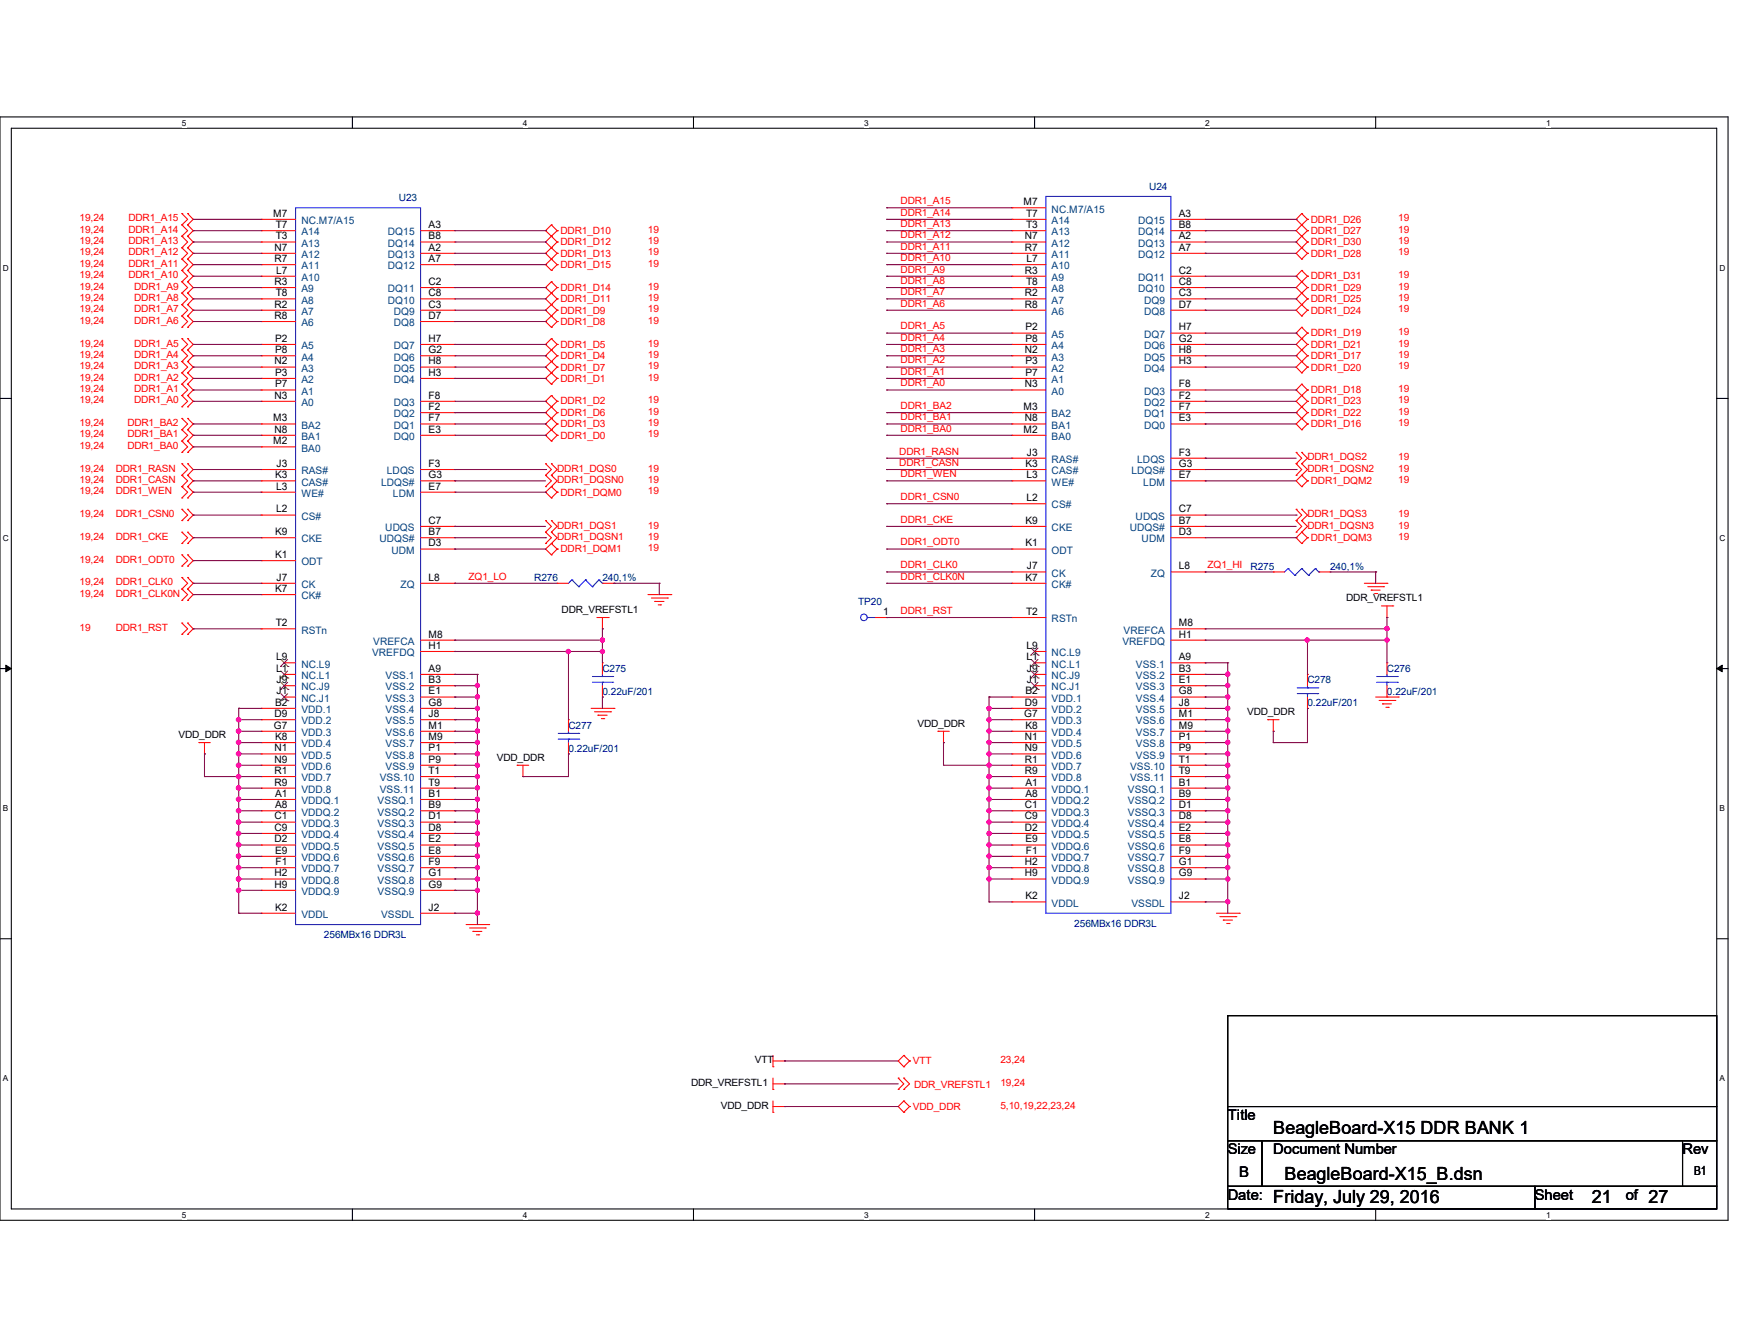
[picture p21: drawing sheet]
<svg xmlns="http://www.w3.org/2000/svg" width="279mm" height="216mm" viewBox="0 0 279 216" stroke-linecap="round" stroke-linejoin="round" font-family="sans-serif">
<defs><g id="words">
<g font-size="2.9">
<text x="204.8" y="182.3">BeagleBoard-X15 DDR BANK 1</text>
<text x="206.6" y="189.7">BeagleBoard-X15_B.dsn</text>
<text x="204.8" y="193.3">Friday, July 29, 2016</text>
<text x="256" y="193.3">21</text>
<text x="265.2" y="193.3">27</text>
</g>
<g font-size="2.4">
<text x="197.5" y="180.1">Title</text>
<text x="197.5" y="185.6">Size</text>
<text x="204.8" y="185.6">Document Number</text>
<text x="270.6" y="185.6">Rev</text>
<text x="199.3" y="189.2">B</text>
<text x="197.5" y="192.9">Date:</text>
<text x="246.9" y="192.9">Sheet</text>
<text x="261.5" y="192.9">of</text>
</g>
<text font-size="2" x="272.5" y="188.9">B1</text>
<g font-size="1.7">
<text x="43.9" y="34.8">M7</text>
<text x="164.6" y="33">M7</text>
<text x="165.1" y="34.8">T7</text>
<text x="189.6" y="34.8">A3</text>
<text x="44.2" y="40.3">N7</text>
<text x="44.4" y="38.5">T3</text>
<text x="44.4" y="36.7">T7</text>
<text x="68.9" y="36.7">A3</text>
<text x="68.9" y="38.5">B8</text>
<text x="68.9" y="40.3">A2</text>
<text x="164.8" y="38.5">N7</text>
<text x="164.8" y="40.3">R7</text>
<text x="165.1" y="36.7">T3</text>
<text x="189.6" y="36.7">B8</text>
<text x="189.6" y="38.5">A2</text>
<text x="189.6" y="40.3">A7</text>
<text x="44.2" y="42.1">R7</text>
<text x="44.2" y="45.8">R3</text>
<text x="44.4" y="47.6">T8</text>
<text x="44.4" y="44">L7</text>
<text x="68.9" y="42.1">A7</text>
<text x="68.9" y="45.8">C2</text>
<text x="68.9" y="47.6">C8</text>
<text x="164.8" y="44">R3</text>
<text x="164.8" y="47.6">R2</text>
<text x="165.1" y="45.8">T8</text>
<text x="165.1" y="42.1">L7</text>
<text x="189.6" y="44">C2</text>
<text x="189.6" y="45.8">C8</text>
<text x="189.6" y="47.6">C3</text>
<text x="44.2" y="49.4">R2</text>
<text x="44.2" y="51.3">R8</text>
<text x="68.9" y="49.4">C3</text>
<text x="68.9" y="51.3">D7</text>
<text x="164.8" y="49.4">R8</text>
<text x="164.9" y="53.1">P2</text>
<text x="189.6" y="49.4">D7</text>
<text x="189.6" y="53.1">H7</text>
<text x="44.2" y="58.6">N2</text>
<text x="44.2" y="54.9">P2</text>
<text x="44.2" y="56.8">P8</text>
<text x="68.9" y="54.9">H7</text>
<text x="68.9" y="56.8">G2</text>
<text x="68.9" y="58.6">H8</text>
<text x="164.8" y="56.8">N2</text>
<text x="164.9" y="54.9">P8</text>
<text x="164.9" y="58.6">P3</text>
<text x="189.6" y="54.9">G2</text>
<text x="189.6" y="56.8">H8</text>
<text x="189.6" y="58.6">H3</text>
<text x="44.2" y="64.1">N3</text>
<text x="44.2" y="60.4">P3</text>
<text x="44.2" y="62.3">P7</text>
<text x="68.9" y="60.4">H3</text>
<text x="68.9" y="64.1">F8</text>
<text x="68.9" y="65.9">F2</text>
<text x="164.6" y="65.9">M3</text>
<text x="164.8" y="62.3">N3</text>
<text x="164.9" y="60.4">P7</text>
<text x="189.6" y="62.3">F8</text>
<text x="189.6" y="64.1">F2</text>
<text x="189.6" y="65.9">F7</text>
<text x="43.9" y="67.7">M3</text>
<text x="43.9" y="71.4">M2</text>
<text x="44.2" y="69.6">N8</text>
<text x="68.9" y="67.7">F7</text>
<text x="68.9" y="69.6">E3</text>
<text x="164.6" y="69.6">M2</text>
<text x="164.8" y="67.7">N8</text>
<text x="189.6" y="67.7">E3</text>
<text x="44.2" y="76.9">K3</text>
<text x="44.5" y="75.1">J3</text>
<text x="68.9" y="76.9">G3</text>
<text x="68.9" y="75.1">F3</text>
<text x="164.9" y="75.1">K3</text>
<text x="165.1" y="76.9">L3</text>
<text x="165.2" y="73.2">J3</text>
<text x="189.6" y="75.1">G3</text>
<text x="189.6" y="73.2">F3</text>
<text x="189.6" y="76.9">E7</text>
<text x="44.4" y="82.4">L2</text>
<text x="44.4" y="78.7">L3</text>
<text x="68.9" y="78.7">E7</text>
<text x="165.1" y="80.6">L2</text>
<text x="189.6" y="82.4">C7</text>
<text x="44.2" y="89.7">K1</text>
<text x="44.2" y="86">K9</text>
<text x="68.9" y="86">B7</text>
<text x="68.9" y="84.2">C7</text>
<text x="68.9" y="87.8">D3</text>
<text x="164.9" y="87.8">K1</text>
<text x="164.9" y="84.2">K9</text>
<text x="189.6" y="84.2">B7</text>
<text x="189.6" y="86">D3</text>
<text x="44.2" y="95.2">K7</text>
<text x="44.5" y="93.3">J7</text>
<text x="68.9" y="93.3">L8</text>
<text x="164.9" y="93.3">K7</text>
<text x="165.2" y="91.5">J7</text>
<text x="189.6" y="91.5">L8</text>
<text x="44.4" y="100.7">T2</text>
<text x="142.1" y="98.8">1</text>
<text x="165.1" y="98.8">T2</text>
<text x="189.6" y="100.7">M8</text>
<text x="44.4" y="106.1">L9</text>
<text x="44.4" y="108">L1</text>
<text x="68.9" y="102.5">M8</text>
<text x="68.9" y="108">A9</text>
<text x="68.9" y="104.3">H1</text>
<text x="165.1" y="104.3">L9</text>
<text x="165.1" y="106.1">L1</text>
<text x="165.2" y="108">J9</text>
<text x="189.6" y="106.1">A9</text>
<text x="189.6" y="108">B3</text>
<text x="189.6" y="102.5">H1</text>
<text x="44.2" y="113.5">B2</text>
<text x="44.5" y="109.8">J9</text>
<text x="44.5" y="111.6">J1</text>
<text x="68.9" y="109.8">B3</text>
<text x="68.9" y="111.6">E1</text>
<text x="68.9" y="113.5">G8</text>
<text x="164.8" y="113.5">D9</text>
<text x="164.9" y="111.6">B2</text>
<text x="165.2" y="109.8">J1</text>
<text x="189.6" y="109.8">E1</text>
<text x="189.6" y="111.6">G8</text>
<text x="189.6" y="113.5">J8</text>
<text x="44.1" y="117.1">G7</text>
<text x="44.2" y="115.3">D9</text>
<text x="44.2" y="119">K8</text>
<text x="68.9" y="115.3">J8</text>
<text x="68.9" y="117.1">M1</text>
<text x="68.9" y="119">M9</text>
<text x="164.8" y="115.3">G7</text>
<text x="164.8" y="119">N1</text>
<text x="164.9" y="117.1">K8</text>
<text x="189.6" y="115.3">M1</text>
<text x="189.6" y="117.1">M9</text>
<text x="189.6" y="119">P1</text>
<text x="44.2" y="120.8">N1</text>
<text x="44.2" y="122.6">N9</text>
<text x="44.2" y="124.4">R1</text>
<text x="68.9" y="120.8">P1</text>
<text x="68.9" y="122.6">P9</text>
<text x="68.9" y="124.4">T1</text>
<text x="164.8" y="120.8">N9</text>
<text x="164.8" y="122.6">R1</text>
<text x="164.8" y="124.4">R9</text>
<text x="189.6" y="120.8">P9</text>
<text x="189.6" y="122.6">T1</text>
<text x="189.6" y="124.4">T9</text>
<text x="44.2" y="131.7">C1</text>
<text x="44.2" y="126.3">R9</text>
<text x="44.2" y="128.1">A1</text>
<text x="44.2" y="129.9">A8</text>
<text x="68.9" y="128.1">B1</text>
<text x="68.9" y="129.9">B9</text>
<text x="68.9" y="131.7">D1</text>
<text x="68.9" y="126.3">T9</text>
<text x="164.8" y="129.9">C1</text>
<text x="164.8" y="131.7">C9</text>
<text x="164.9" y="126.3">A1</text>
<text x="164.9" y="128.1">A8</text>
<text x="189.6" y="126.3">B1</text>
<text x="189.6" y="128.1">B9</text>
<text x="189.6" y="129.9">D1</text>
<text x="189.6" y="131.7">D8</text>
<text x="44.2" y="133.6">C9</text>
<text x="44.2" y="135.4">D2</text>
<text x="44.2" y="137.2">E9</text>
<text x="68.9" y="133.6">D8</text>
<text x="68.9" y="135.4">E2</text>
<text x="68.9" y="137.2">E8</text>
<text x="164.8" y="133.6">D2</text>
<text x="164.9" y="135.4">E9</text>
<text x="165" y="137.2">F1</text>
<text x="189.6" y="133.6">E2</text>
<text x="189.6" y="135.4">E8</text>
<text x="189.6" y="137.2">F9</text>
<text x="44.2" y="140.9">H2</text>
<text x="44.2" y="142.7">H9</text>
<text x="44.3" y="139.1">F1</text>
<text x="68.9" y="139.1">F9</text>
<text x="68.9" y="140.9">G1</text>
<text x="68.9" y="142.7">G9</text>
<text x="164.8" y="139.1">H2</text>
<text x="164.8" y="140.9">H9</text>
<text x="189.6" y="139.1">G1</text>
<text x="189.6" y="140.9">G9</text>
<text x="44.2" y="146.4">K2</text>
<text x="68.9" y="146.4">J2</text>
<text x="164.9" y="144.6">K2</text>
<text x="189.6" y="144.6">J2</text>
</g>
<g font-size="1.7" fill="#004080">
<text x="169.2" y="34.2">NC.M7/A15</text>
<text x="48.5" y="41.5">A12</text>
<text x="48.5" y="39.7">A13</text>
<text x="48.5" y="37.8">A14</text>
<text x="48.5" y="36">NC.M7/A15</text>
<text x="62.4" y="37.8">DQ15</text>
<text x="62.4" y="39.7">DQ14</text>
<text x="62.4" y="41.5">DQ13</text>
<text x="169.2" y="39.7">A12</text>
<text x="169.2" y="41.5">A11</text>
<text x="169.2" y="37.8">A13</text>
<text x="169.2" y="36">A14</text>
<text x="183.1" y="36">DQ15</text>
<text x="183.1" y="37.8">DQ14</text>
<text x="183.1" y="39.7">DQ13</text>
<text x="183.1" y="41.5">DQ12</text>
<text x="48.5" y="43.3">A11</text>
<text x="48.5" y="45.2">A10</text>
<text x="48.5" y="47">A9</text>
<text x="62.4" y="43.3">DQ12</text>
<text x="62.4" y="47">DQ11</text>
<text x="169.2" y="43.3">A10</text>
<text x="169.2" y="45.2">A9</text>
<text x="169.2" y="47">A8</text>
<text x="183.1" y="45.2">DQ11</text>
<text x="183.1" y="47">DQ10</text>
<text x="48.5" y="48.8">A8</text>
<text x="48.5" y="50.6">A7</text>
<text x="48.5" y="52.5">A6</text>
<text x="62.4" y="48.8">DQ10</text>
<text x="63.3" y="50.6">DQ9</text>
<text x="63.3" y="52.5">DQ8</text>
<text x="169.2" y="48.8">A7</text>
<text x="169.2" y="50.6">A6</text>
<text x="184" y="48.8">DQ9</text>
<text x="184" y="50.6">DQ8</text>
<text x="48.5" y="56.1">A5</text>
<text x="48.5" y="58">A4</text>
<text x="48.5" y="59.8">A3</text>
<text x="63.3" y="56.1">DQ7</text>
<text x="63.3" y="58">DQ6</text>
<text x="63.3" y="59.8">DQ5</text>
<text x="169.2" y="54.3">A5</text>
<text x="169.2" y="56.1">A4</text>
<text x="169.2" y="58">A3</text>
<text x="169.2" y="59.8">A2</text>
<text x="184" y="54.3">DQ7</text>
<text x="184" y="56.1">DQ6</text>
<text x="184" y="58">DQ5</text>
<text x="184" y="59.8">DQ4</text>
<text x="48.5" y="61.6">A2</text>
<text x="48.5" y="63.5">A1</text>
<text x="48.5" y="65.3">A0</text>
<text x="63.3" y="61.6">DQ4</text>
<text x="63.3" y="65.3">DQ3</text>
<text x="169.2" y="61.6">A1</text>
<text x="169.2" y="63.5">A0</text>
<text x="184" y="63.5">DQ3</text>
<text x="184" y="65.3">DQ2</text>
<text x="48.5" y="68.9">BA2</text>
<text x="48.5" y="70.7">BA1</text>
<text x="63.3" y="67.1">DQ2</text>
<text x="63.3" y="68.9">DQ1</text>
<text x="63.3" y="70.7">DQ0</text>
<text x="169.2" y="67.1">BA2</text>
<text x="169.2" y="68.9">BA1</text>
<text x="169.2" y="70.7">BA0</text>
<text x="184" y="67.1">DQ1</text>
<text x="184" y="68.9">DQ0</text>
<text x="48.5" y="72.6">BA0</text>
<text x="48.5" y="76.2">RAS#</text>
<text x="62.2" y="76.2">LDQS</text>
<text x="169.2" y="76.2">CAS#</text>
<text x="169.2" y="74.4">RAS#</text>
<text x="182" y="76.2">LDQS#</text>
<text x="182.9" y="74.4">LDQS</text>
<text x="48.5" y="83.6">CS#</text>
<text x="48.5" y="78.1">CAS#</text>
<text x="48.5" y="79.9">WE#</text>
<text x="61.3" y="78.1">LDQS#</text>
<text x="63.2" y="79.9">LDM</text>
<text x="169.2" y="81.7">CS#</text>
<text x="169.2" y="78.1">WE#</text>
<text x="182.7" y="83.6">UDQS</text>
<text x="183.9" y="78.1">LDM</text>
<text x="48.5" y="87.2">CKE</text>
<text x="61" y="87.2">UDQS#</text>
<text x="62" y="85.4">UDQS</text>
<text x="62.9" y="89">UDM</text>
<text x="169.2" y="89">ODT</text>
<text x="169.2" y="85.4">CKE</text>
<text x="181.7" y="85.4">UDQS#</text>
<text x="183.6" y="87.2">UDM</text>
<text x="48.5" y="90.9">ODT</text>
<text x="48.5" y="94.5">CK</text>
<text x="64.4" y="94.5">ZQ</text>
<text x="169.2" y="92.7">CK</text>
<text x="169.2" y="94.5">CK#</text>
<text x="185.1" y="92.7">ZQ</text>
<text x="48.5" y="96.4">CK#</text>
<text x="48.5" y="101.9">RSTn</text>
<text x="169.2" y="100">RSTn</text>
<text x="180.7" y="101.9">VREFCA</text>
<text x="48.5" y="107.3">NC.L9</text>
<text x="59.9" y="105.5">VREFDQ</text>
<text x="60" y="103.7">VREFCA</text>
<text x="169.2" y="105.5">NC.L9</text>
<text x="169.2" y="107.3">NC.L1</text>
<text x="180.5" y="103.7">VREFDQ</text>
<text x="182.7" y="107.3">VSS.1</text>
<text x="48.5" y="109.2">NC.L1</text>
<text x="48.5" y="111">NC.J9</text>
<text x="48.5" y="112.8">NC.J1</text>
<text x="62" y="109.2">VSS.1</text>
<text x="62" y="111">VSS.2</text>
<text x="62" y="112.8">VSS.3</text>
<text x="169.2" y="112.8">VDD.1</text>
<text x="169.2" y="109.2">NC.J9</text>
<text x="169.2" y="111">NC.J1</text>
<text x="182.7" y="109.2">VSS.2</text>
<text x="182.7" y="111">VSS.3</text>
<text x="182.7" y="112.8">VSS.4</text>
<text x="48.5" y="114.6">VDD.1</text>
<text x="48.5" y="116.5">VDD.2</text>
<text x="48.5" y="118.3">VDD.3</text>
<text x="62" y="114.6">VSS.4</text>
<text x="62" y="116.5">VSS.5</text>
<text x="62" y="118.3">VSS.6</text>
<text x="169.2" y="114.6">VDD.2</text>
<text x="169.2" y="116.5">VDD.3</text>
<text x="169.2" y="118.3">VDD.4</text>
<text x="182.7" y="114.6">VSS.5</text>
<text x="182.7" y="116.5">VSS.6</text>
<text x="182.7" y="118.3">VSS.7</text>
<text x="48.5" y="120.1">VDD.4</text>
<text x="48.5" y="122">VDD.5</text>
<text x="48.5" y="123.8">VDD.6</text>
<text x="48.5" y="125.6">VDD.7</text>
<text x="61.1" y="125.6">VSS.10</text>
<text x="62" y="120.1">VSS.7</text>
<text x="62" y="122">VSS.8</text>
<text x="62" y="123.8">VSS.9</text>
<text x="169.2" y="120.1">VDD.5</text>
<text x="169.2" y="122">VDD.6</text>
<text x="169.2" y="123.8">VDD.7</text>
<text x="169.2" y="125.6">VDD.8</text>
<text x="181.8" y="123.8">VSS.10</text>
<text x="181.8" y="125.6">VSS.11</text>
<text x="182.7" y="120.1">VSS.8</text>
<text x="182.7" y="122">VSS.9</text>
<text x="48.5" y="129.3">VDDQ.1</text>
<text x="48.5" y="131.1">VDDQ.2</text>
<text x="48.5" y="127.5">VDD.8</text>
<text x="60.7" y="129.3">VSSQ.1</text>
<text x="60.7" y="131.1">VSSQ.2</text>
<text x="61.1" y="127.5">VSS.11</text>
<text x="169.2" y="127.5">VDDQ.1</text>
<text x="169.2" y="129.3">VDDQ.2</text>
<text x="169.2" y="131.1">VDDQ.3</text>
<text x="181.4" y="127.5">VSSQ.1</text>
<text x="181.4" y="129.3">VSSQ.2</text>
<text x="181.4" y="131.1">VSSQ.3</text>
<text x="48.5" y="132.9">VDDQ.3</text>
<text x="48.5" y="134.7">VDDQ.4</text>
<text x="48.5" y="136.6">VDDQ.5</text>
<text x="60.7" y="132.9">VSSQ.3</text>
<text x="60.7" y="134.7">VSSQ.4</text>
<text x="60.7" y="136.6">VSSQ.5</text>
<text x="169.2" y="132.9">VDDQ.4</text>
<text x="169.2" y="134.7">VDDQ.5</text>
<text x="169.2" y="136.6">VDDQ.6</text>
<text x="181.4" y="132.9">VSSQ.4</text>
<text x="181.4" y="134.7">VSSQ.5</text>
<text x="181.4" y="136.6">VSSQ.6</text>
<text x="48.5" y="138.4">VDDQ.6</text>
<text x="48.5" y="140.3">VDDQ.7</text>
<text x="48.5" y="142.1">VDDQ.8</text>
<text x="48.5" y="143.9">VDDQ.9</text>
<text x="60.7" y="138.4">VSSQ.6</text>
<text x="60.7" y="140.3">VSSQ.7</text>
<text x="60.7" y="142.1">VSSQ.8</text>
<text x="60.7" y="143.9">VSSQ.9</text>
<text x="169.2" y="138.4">VDDQ.7</text>
<text x="169.2" y="140.3">VDDQ.8</text>
<text x="169.2" y="142.1">VDDQ.9</text>
<text x="181.4" y="138.4">VSSQ.7</text>
<text x="181.4" y="140.3">VSSQ.8</text>
<text x="181.4" y="142.1">VSSQ.9</text>
<text x="48.5" y="147.6">VDDL</text>
<text x="61.3" y="147.6">VSSDL</text>
<text x="169.2" y="145.8">VDDL</text>
<text x="182" y="145.8">VSSDL</text>
</g>
<g font-size="1.6" fill="#f00">
<text x="12.8" y="35.6">19,24</text>
<text x="20.7" y="35.6">DDR1_A15</text>
<text x="144.9" y="34.7">DDR1_A14</text>
<text x="144.9" y="32.8">DDR1_A15</text>
<text x="210.9" y="35.8">DDR1_D26</text>
<text x="224.9" y="35.6">19</text>
<text x="12.8" y="37.4">19,24</text>
<text x="12.8" y="39.2">19,24</text>
<text x="12.8" y="41.1">19,24</text>
<text x="20.7" y="37.4">DDR1_A14</text>
<text x="20.7" y="39.2">DDR1_A13</text>
<text x="20.7" y="41.1">DDR1_A12</text>
<text x="90.2" y="41.3">DDR1_D13</text>
<text x="90.2" y="39.4">DDR1_D12</text>
<text x="90.2" y="37.6">DDR1_D10</text>
<text x="104.2" y="41.1">19</text>
<text x="104.2" y="39.2">19</text>
<text x="104.2" y="37.4">19</text>
<text x="144.9" y="42">DDR1_A10</text>
<text x="144.9" y="40.1">DDR1_A11</text>
<text x="144.9" y="36.5">DDR1_A13</text>
<text x="144.9" y="38.3">DDR1_A12</text>
<text x="210.9" y="41.3">DDR1_D28</text>
<text x="210.9" y="37.6">DDR1_D27</text>
<text x="210.9" y="39.4">DDR1_D30</text>
<text x="224.9" y="41.1">19</text>
<text x="224.9" y="37.4">19</text>
<text x="224.9" y="39.2">19</text>
<text x="12.8" y="46.6">19,24</text>
<text x="12.8" y="44.7">19,24</text>
<text x="12.8" y="42.9">19,24</text>
<text x="20.7" y="44.7">DDR1_A10</text>
<text x="20.7" y="42.9">DDR1_A11</text>
<text x="21.6" y="46.6">DDR1_A9</text>
<text x="90.2" y="46.7">DDR1_D14</text>
<text x="90.2" y="43.1">DDR1_D15</text>
<text x="104.2" y="46.6">19</text>
<text x="104.2" y="42.9">19</text>
<text x="144.9" y="45.6">DDR1_A8</text>
<text x="144.9" y="47.5">DDR1_A7</text>
<text x="144.9" y="43.8">DDR1_A9</text>
<text x="210.9" y="46.7">DDR1_D29</text>
<text x="210.9" y="44.9">DDR1_D31</text>
<text x="224.9" y="46.6">19</text>
<text x="224.9" y="44.7">19</text>
<text x="12.8" y="52">19,24</text>
<text x="12.8" y="50.2">19,24</text>
<text x="12.8" y="48.4">19,24</text>
<text x="21.6" y="52">DDR1_A6</text>
<text x="21.6" y="50.2">DDR1_A7</text>
<text x="21.6" y="48.4">DDR1_A8</text>
<text x="90.2" y="48.6">DDR1_D11</text>
<text x="90.2" y="50.4">DDR1_D9</text>
<text x="90.2" y="52.2">DDR1_D8</text>
<text x="104.2" y="48.4">19</text>
<text x="104.2" y="50.2">19</text>
<text x="104.2" y="52">19</text>
<text x="144.9" y="49.3">DDR1_A6</text>
<text x="144.9" y="53">DDR1_A5</text>
<text x="210.9" y="48.6">DDR1_D25</text>
<text x="210.9" y="50.4">DDR1_D24</text>
<text x="224.9" y="53.9">19</text>
<text x="224.9" y="48.4">19</text>
<text x="224.9" y="50.2">19</text>
<text x="12.8" y="59.4">19,24</text>
<text x="12.8" y="57.5">19,24</text>
<text x="12.8" y="55.7">19,24</text>
<text x="21.6" y="59.4">DDR1_A3</text>
<text x="21.6" y="57.5">DDR1_A4</text>
<text x="21.6" y="55.7">DDR1_A5</text>
<text x="90.2" y="55.9">DDR1_D5</text>
<text x="90.2" y="59.6">DDR1_D7</text>
<text x="90.2" y="57.7">DDR1_D4</text>
<text x="104.2" y="55.7">19</text>
<text x="104.2" y="59.4">19</text>
<text x="104.2" y="57.5">19</text>
<text x="144.9" y="58.4">DDR1_A2</text>
<text x="144.9" y="56.6">DDR1_A3</text>
<text x="144.9" y="54.8">DDR1_A4</text>
<text x="210.9" y="57.7">DDR1_D17</text>
<text x="210.9" y="59.6">DDR1_D20</text>
<text x="210.9" y="55.9">DDR1_D21</text>
<text x="210.9" y="54.1">DDR1_D19</text>
<text x="224.9" y="57.5">19</text>
<text x="224.9" y="59.4">19</text>
<text x="224.9" y="55.7">19</text>
<text x="12.8" y="64.9">19,24</text>
<text x="12.8" y="63">19,24</text>
<text x="12.8" y="61.2">19,24</text>
<text x="21.6" y="64.9">DDR1_A0</text>
<text x="21.6" y="63">DDR1_A1</text>
<text x="21.6" y="61.2">DDR1_A2</text>
<text x="90.2" y="65">DDR1_D2</text>
<text x="90.2" y="61.4">DDR1_D1</text>
<text x="104.2" y="64.9">19</text>
<text x="104.2" y="61.2">19</text>
<text x="144.9" y="65.7">DDR1_BA2</text>
<text x="144.9" y="60.2">DDR1_A1</text>
<text x="144.9" y="62.1">DDR1_A0</text>
<text x="210.9" y="63.2">DDR1_D18</text>
<text x="210.9" y="65">DDR1_D23</text>
<text x="224.9" y="63">19</text>
<text x="224.9" y="64.9">19</text>
<text x="12.8" y="70.3">19,24</text>
<text x="12.8" y="68.5">19,24</text>
<text x="20.5" y="70.3">DDR1_BA1</text>
<text x="20.5" y="68.5">DDR1_BA2</text>
<text x="90.2" y="68.7">DDR1_D3</text>
<text x="90.2" y="70.5">DDR1_D0</text>
<text x="90.2" y="66.8">DDR1_D6</text>
<text x="104.2" y="68.5">19</text>
<text x="104.2" y="70.3">19</text>
<text x="104.2" y="66.7">19</text>
<text x="144.9" y="67.6">DDR1_BA1</text>
<text x="144.9" y="69.4">DDR1_BA0</text>
<text x="210.9" y="66.8">DDR1_D22</text>
<text x="210.9" y="68.7">DDR1_D16</text>
<text x="224.9" y="66.7">19</text>
<text x="224.9" y="68.5">19</text>
<text x="12.8" y="72.2">19,24</text>
<text x="12.8" y="75.8">19,24</text>
<text x="12.8" y="77.6">19,24</text>
<text x="18.6" y="75.8">DDR1_RASN</text>
<text x="18.6" y="77.6">DDR1_CASN</text>
<text x="20.5" y="72.2">DDR1_BA0</text>
<text x="89.6" y="75.8">DDR1_DQS0</text>
<text x="89.6" y="77.6">DDR1_DQSN0</text>
<text x="104.2" y="75.8">19</text>
<text x="104.2" y="77.6">19</text>
<text x="144.7" y="74.9">DDR1_CASN</text>
<text x="144.7" y="73.1">DDR1_RASN</text>
<text x="144.9" y="76.7">DDR1_WEN</text>
<text x="210.3" y="74">DDR1_DQS2</text>
<text x="210.3" y="75.8">DDR1_DQSN2</text>
<text x="210.9" y="77.9">DDR1_DQM2</text>
<text x="224.9" y="77.6">19</text>
<text x="224.9" y="74">19</text>
<text x="224.9" y="75.8">19</text>
<text x="12.8" y="79.5">19,24</text>
<text x="12.8" y="83.1">19,24</text>
<text x="18.6" y="79.5">DDR1_WEN</text>
<text x="18.6" y="83.1">DDR1_CSN0</text>
<text x="90.2" y="79.7">DDR1_DQM0</text>
<text x="104.2" y="79.5">19</text>
<text x="144.9" y="80.4">DDR1_CSN0</text>
<text x="210.3" y="83.1">DDR1_DQS3</text>
<text x="224.9" y="83.1">19</text>
<text x="12.8" y="86.8">19,24</text>
<text x="18.6" y="86.8">DDR1_CKE</text>
<text x="89.6" y="85">DDR1_DQS1</text>
<text x="89.6" y="86.8">DDR1_DQSN1</text>
<text x="90.2" y="88.8">DDR1_DQM1</text>
<text x="104.2" y="88.6">19</text>
<text x="104.2" y="85">19</text>
<text x="104.2" y="86.8">19</text>
<text x="144.9" y="84">DDR1_CKE</text>
<text x="144.9" y="87.7">DDR1_ODT0</text>
<text x="210.3" y="85">DDR1_DQSN3</text>
<text x="210.9" y="87">DDR1_DQM3</text>
<text x="224.9" y="86.8">19</text>
<text x="224.9" y="85">19</text>
<text x="12.8" y="90.5">19,24</text>
<text x="12.8" y="94.1">19,24</text>
<text x="12.8" y="95.9">19,24</text>
<text x="18.6" y="90.5">DDR1_ODT0</text>
<text x="18.6" y="94.1">DDR1_CLK0</text>
<text x="18.6" y="95.9">DDR1_CLK0N</text>
<text x="75.4" y="93.2">ZQ1_LO</text>
<text x="144.9" y="91.4">DDR1_CLK0</text>
<text x="144.9" y="93.2">DDR1_CLK0N</text>
<text x="194.2" y="91.4">ZQ1_HI</text>
<text x="12.8" y="101.4">19</text>
<text x="18.6" y="101.4">DDR1_RST</text>
<text x="144.9" y="98.7">DDR1_RST</text>
<text x="146.9" y="171.1">VTT</text>
<text x="160.9" y="170.9">23,24</text>
<text x="146.9" y="178.4">VDD_DDR</text>
<text x="147" y="175">DDR_VREFSTL1</text>
<text x="160.9" y="174.6">19,24</text>
<text x="160.9" y="178.2">5,10,19,22,23,24</text>
</g>
<g font-size="1.6" fill="#000080">
<text x="64.2" y="32.3">U23</text>
<text x="184.9" y="30.5">U24</text>
<text x="85.9" y="93.4">R276</text>
<text x="96.9" y="93.4">240,1%</text>
<text x="201.2" y="91.6">R275</text>
<text x="213.9" y="91.6">240,1%</text>
<text x="138" y="97.2">TP20</text>
<text x="96.9" y="108">C275</text>
<text x="223.1" y="108">C276</text>
<text x="96.9" y="111.7">0.22uF/201</text>
<text x="210.3" y="109.9">C278</text>
<text x="210.3" y="113.5">0.22uF/201</text>
<text x="223.1" y="111.7">0.22uF/201</text>
<text x="91.4" y="117.1">C277</text>
<text x="91.4" y="120.8">0.22uF/201</text>
<text x="172.8" y="149">256MBx16 DDR3L</text>
<text x="52.1" y="150.8">256MBx16 DDR3L</text>
</g>
<g font-size="1.6">
<text x="90.3" y="98.5">DDR_VREFSTL1</text>
<text x="216.5" y="96.7">DDR_VREFSTL1</text>
<text x="28.7" y="118.6">VDD_DDR</text>
<text x="147.6" y="116.8">VDD_DDR</text>
<text x="200.6" y="115">VDD_DDR</text>
<text x="79.9" y="122.3">VDD_DDR</text>
<text x="121.4" y="170.9">VTT</text>
<text x="111.2" y="174.6">DDR_VREFSTL1</text>
<text x="115.9" y="178.2">VDD_DDR</text>
</g>
<g font-size="1.3">
<text x="29.3" y="20.2">5</text>
<text x="84.1" y="20.2">4</text>
<text x="139" y="20.2">3</text>
<text x="193.8" y="20.2">2</text>
<text x="248.7" y="20.2">1</text>
<text x=".5" y="43.5">D</text>
<text x="276.6" y="43.5">D</text>
<text x=".5" y="87">C</text>
<text x="276.6" y="87">C</text>
<text x=".5" y="130.4">B</text>
<text x="276.6" y="130.4">B</text>
<text x=".5" y="173.8">A</text>
<text x="276.6" y="173.8">A</text>
<text x="29.3" y="195.7">5</text>
<text x="84.1" y="195.7">4</text>
<text x="139" y="195.7">3</text>
<text x="193.8" y="195.7">2</text>
<text x="248.7" y="195.7">1</text>
</g>
</g></defs>
<path d="M0 18.8h278v177.4h-278zM1.8 20.6h274.3v173.8h-274.3z" fill="none" stroke="#000" stroke-width=".17"/>
<g fill="#fff">
<path d="M29.3 19h.7v1.5h-.7z"/>
<path d="M29.3 194.6h.7v1.4h-.7z"/>
</g>
<path d="M56.7 18.8v1.8M56.7 194.4v1.8" fill="none" stroke="#000" stroke-width=".17"/>
<g fill="#fff">
<path d="M84.1 19h.7v1.5h-.7z"/>
<path d="M84.1 194.6h.7v1.4h-.7z"/>
</g>
<path d="M111.5 18.8v1.8M111.5 194.4v1.8" fill="none" stroke="#000" stroke-width=".17"/>
<g fill="#fff">
<path d="M139 19h.7v1.5h-.7z"/>
<path d="M139 194.6h.7v1.4h-.7z"/>
</g>
<path d="M166.4 18.8v1.8M166.4 194.4v1.8" fill="none" stroke="#000" stroke-width=".17"/>
<g fill="#fff">
<path d="M193.8 19h.8v1.5h-.8z"/>
<path d="M193.8 194.6h.8v1.4h-.8z"/>
</g>
<path d="M221.3 18.8v1.8M221.3 194.4v1.8" fill="none" stroke="#000" stroke-width=".17"/>
<g fill="#fff">
<path d="M248.7 19h.7v1.5h-.7z"/>
<path d="M248.7 194.6h.7v1.4h-.7z"/>
<path d="M.5 42.3h.9v1.5h-.9z"/>
<path d="M276.6 42.3h.9v1.5h-.9z"/>
<path d="M.5 85.8h.9v1.4h-.9z"/>
<path d="M276.6 85.8h.9v1.4h-.9z"/>
</g>
<path d="M0 64.1h1.8M276.1 64.1h1.9" fill="none" stroke="#000" stroke-width=".17"/>
<g fill="#fff">
<path d="M.5 129.2h.8v1.5h-.8z"/>
<path d="M276.6 129.2h.9v1.5h-.9z"/>
</g>
<path d="M0 107.5h1.8M276.1 107.5h1.9" fill="none" stroke="#000" stroke-width=".17"/>
<path d="M.9 106.9l.9 .6-.9 .5zM276.1 107.5l.9-.6v1.1z" fill="#000" stroke="#000" stroke-width=".16"/>
<g fill="#fff">
<path d="M.5 172.6h.8v1.5h-.8z"/>
<path d="M276.6 172.6h.9v1.5h-.9z"/>
</g>
<path d="M0 150.9h1.8M276.1 150.9h1.9M197.5 163.3h78.6v14.6h-78.6zM197.5 177.9h78.6v5.5h-78.6zM197.5 183.4h5.5v7.3h-5.5zM197.5 190.7h49.4v3.7h-49.4zM203 183.4h67.6v7.3h-67.6zM246.9 190.7h29.2v3.7h-29.2zM270.6 183.4h5.5v7.3h-5.5z" fill="none" stroke="#000" stroke-width=".17"/>
<g fill="none" stroke="#f00" stroke-width=".17">
<path d="M29.3 36.2h.1M29.3 38h.1M29.3 39.8h.1M29.3 34.3h.1M29.3 36.2l.9 .9-.9 .9M29.3 38l.9 .9-.9 .9M29.3 39.8l.9 .9-.9 1M29.3 34.3l.9 1-.9 .9M30.2 36.2h.1M30.2 38h.1M30.2 39.8h.1M30.2 34.3h.1"/>
<path d="M30.2 36.2l.9 .9-.9 .9M30.2 38l.9 .9-.9 .9M30.2 39.8l.9 .9-.9 1M30.2 34.3l.9 1-.9 .9M42 38.9h.1M42 37.1h.1M42 35.3h.1M42 38.9h5.5M42 37.1h5.5M42 35.3h5.5M67.6 38.9h5.6M67.6 37.1h5.6"/>
<path d="M73.2 37.1h.1M73.2 38.9h.1M88.7 39.8h.1M88.7 38h.1M88.7 36.2h.1M88.7 39.8l-.9 .9 .9 1M88.7 39.8l.9 .9M88.7 38l-.9 .9 .9 .9M88.7 38l.9 .9M88.7 36.2l-.9 .9 .9 .9M88.7 36.2l.9 .9M89.6 38.9h.1"/>
<path d="M89.6 37.1h.1M89.6 38.9l-.9 .9M89.6 37.1l-.9 .9M162.8 38.9h.1M162.8 37.1h.1M162.8 35.3h.1M162.8 33.4h.1M162.8 38.9h5.4M162.8 37.1h5.4M162.8 35.3h5.4M162.8 33.4h5.4M188.3 38.9h5.5"/>
<path d="M188.3 37.1h5.5M188.3 35.3h5.5M193.8 35.3h.1M193.8 37.1h.1M193.8 38.9h.1M209.4 39.8h.1M209.4 36.2h.1M209.4 38h.1M209.4 34.3h.1M209.4 39.8l.9 .9M209.4 36.2l-.9 .9 1.8 1.8M209.4 34.3l-.9 1 1.8 1.8"/>
<path d="M209.4 34.3l.9 1M209.4 38l-.9 .9 .9 .9M210.3 37.1h.1M210.3 35.3h.1M210.3 38.9h.1M210.3 38.9l-1.8 1.8 .9 1M210.3 37.1l-.9 .9M210.3 35.3l-.9 .9M29.3 59.9h.1M29.3 58.1h.1M29.3 56.3h.1M29.3 54.4h.1"/>
<path d="M29.3 50.8h.1M29.3 52.6h.1M29.3 49h.1M29.3 47.1h.1M29.3 45.3h.1M29.3 43.5h.1M29.3 41.7h.1M29.3 59.9l.9 .9-.9 1M29.3 58.1l.9 .9-.9 .9M29.3 56.3l.9 .9-.9 .9M29.3 54.4l.9 1-.9 .9M29.3 50.8l.9 .9-.9 .9"/>
<path d="M29.3 49l.9 .9-.9 .9M29.3 47.1l.9 .9-.9 1M29.3 45.3l.9 .9-.9 .9M29.3 43.5l.9 .9-.9 .9M29.3 41.7l.9 .8-.9 1M30.2 59.9h.1M30.2 58.1h.1M30.2 56.3h.1M30.2 54.4h.1M30.2 50.8h.1M30.2 52.6h.1M30.2 49h.1"/>
<path d="M30.2 47.1h.1M30.2 45.3h.1M30.2 43.5h.1M30.2 41.7h.1M30.2 59.9l.9 .9-.9 1M30.2 58.1l.9 .9-.9 .9M30.2 56.3l.9 .9-.9 .9M30.2 54.4l.9 1-.9 .9M30.2 50.8l.9 .9-.9 .9M30.2 49l.9 .9-.9 .9M30.2 47.1l.9 .9-.9 1M30.2 45.3l.9 .9-.9 .9"/>
<path d="M30.2 43.5l.9 .9-.9 .9M30.2 41.7l.9 .8-.9 1M42 40.7h.1M42 42.5h.1M42 44.4h.1M42 46.2h.1M42 48h.1M42 49.9h.1M42 51.7h.1M42 55.4h.1M42 57.2h.1M42 59h.1"/>
<path d="M42 40.7h5.5M42 42.5h5.5M42 44.4h5.5M42 46.2h5.5M42 48h5.5M42 49.9h5.5M42 51.7h5.5M42 55.4h5.5M42 57.2h5.5M42 59h5.5M67.6 40.7h5.6M67.6 42.5h5.6"/>
<path d="M67.6 46.2h5.6M67.6 48h5.6M67.6 49.9h5.6M67.6 51.7h5.6M67.6 55.4h5.6M67.6 57.2h5.6M67.6 59h5.6M73.2 40.7h.1M73.2 42.5h.1M73.2 46.2h.1M73.2 48h.1M73.2 49.9h.1"/>
<path d="M73.2 51.7h.1M73.2 55.4h.1M73.2 57.2h.1M73.2 59h.1M88.7 54.4h.1M88.7 56.3h.1M88.7 45.3h.1M88.7 47.1h.1M88.7 59.9h.1M88.7 41.7h.1M88.7 43.5h.1M88.7 49h.1"/>
<path d="M88.7 58.1h.1M88.7 50.8h.1M88.7 52.6h.1M88.7 54.4l-.9 1 .9 .9M88.7 54.4l.9 1M88.7 45.3l-.9 .9 .9 .9M88.7 45.3l.9 .9M88.7 59.9l-.9 .9 .9 1M88.7 59.9l.9 .9M88.7 41.7l-.9 .8 .9 1M88.7 41.7l.9 .8M88.7 47.1l-.9 .9 .9 1"/>
<path d="M88.7 47.1l.9 .9M88.7 58.1l-.9 .9 .9 .9M88.7 58.1l.9 .9M88.7 49l-.9 .9 .9 .9M88.7 49l.9 .9M88.7 56.3l-.9 .9 .9 .9M88.7 56.3l.9 .9M88.7 50.8l-.9 .9 .9 .9M88.7 50.8l.9 .9M89.6 55.4h.1M89.6 46.2h.1M89.6 40.7h.1"/>
<path d="M89.6 42.5h.1M89.6 48h.1M89.6 59h.1M89.6 49.9h.1M89.6 57.2h.1M89.6 51.7h.1M89.6 42.5l-.9 1M89.6 55.4l-.9 .9M89.6 46.2l-.9 .9M89.6 40.7l-.9 1M89.6 48l-.9 1M89.6 59l-.9 .9"/>
<path d="M89.6 49.9l-.9 .9M89.6 57.2l-.9 .9M89.6 51.7l-.9 .9M162.8 40.7h.1M162.8 42.5h.1M162.8 44.4h.1M162.8 46.2h.1M162.8 48h.1M162.8 49.9h.1M162.8 53.6h.1M162.8 55.4h.1M162.8 57.2h.1"/>
<path d="M162.8 59h.1M162.8 40.7h5.4M162.8 42.5h5.4M162.8 44.4h5.4M162.8 46.2h5.4M162.8 48h5.4M162.8 49.9h5.4M162.8 55.4h5.4M162.8 57.2h5.4M162.8 59h5.4M162.8 53.6h5.4M188.3 40.7h5.5"/>
<path d="M188.3 44.4h5.5M188.3 46.2h5.5M188.3 48h5.5M188.3 49.9h5.5M188.3 55.4h5.5M188.3 57.2h5.5M188.3 59h5.5M188.3 53.6h5.5M193.8 40.7h.1M193.8 44.4h.1M193.8 46.2h.1M193.8 48h.1"/>
<path d="M193.8 49.9h.1M193.8 53.6h.1M193.8 55.4h.1M193.8 57.2h.1M193.8 59h.1M209.4 56.3h.1M209.4 58.1h.1M209.4 59.9h.1M209.4 54.4h.1M209.4 52.6h.1M209.4 47.1h.1M209.4 49h.1"/>
<path d="M209.4 41.7h.1M209.4 45.3h.1M209.4 50.8h.1M209.4 43.5h.1M209.4 56.3l-.9 .9 .9 .9M209.4 54.4l-.9 1 1.8 1.8M209.4 58.1l.9 .9M209.4 52.6l-.9 1 1.8 1.8M209.4 52.6l.9 1M209.4 47.1l-.9 .9 .9 1M209.4 45.3l-.9 .9 1.8 1.8M209.4 43.5l-.9 .9 1.8 1.8"/>
<path d="M209.4 49l.9 .9M209.4 43.5l.9 .9M210.3 57.2h.1M210.3 59h.1M210.3 55.4h.1M210.3 53.6h.1M210.3 48h.1M210.3 40.7h.1M210.3 46.2h.1M210.3 49.9h.1M210.3 44.4h.1M210.3 57.2l-1.8 1.8 .9 .9"/>
<path d="M210.3 59l-.9 .9M210.3 55.4l-.9 .9M210.3 53.6l-.9 .8M210.3 48l-1.8 1.9 .9 .9M210.3 40.7l-.9 1M210.3 46.2l-.9 .9M210.3 49.9l-.9 .9M210.3 44.4l-.9 .9M29.3 63.6h.1M29.3 65.4h.1M29.3 61.8h.1M29.3 70.9h.1"/>
<path d="M29.3 72.7h.1M29.3 69.1h.1M29.3 67.3h.1M29.3 74.5h.1M29.3 76.4h.1M29.3 78.2h.1M29.3 63.6l.9 .9-.9 .9M29.3 61.8l.9 .9-.9 .9M29.3 70.9l.9 .9-.9 .9M29.3 69.1l.9 .9-.9 .9M29.3 67.3l.9 .9-.9 .9M29.3 74.5l.9 1-.9 .9"/>
<path d="M29.3 76.4l.9 .9-.9 .9M29.3 78.2l.9 .9-.9 1M30.2 63.6h.1M30.2 65.4h.1M30.2 61.8h.1M30.2 70.9h.1M30.2 72.7h.1M30.2 69.1h.1M30.2 67.3h.1M30.2 74.5h.1M30.2 76.4h.1M30.2 78.2h.1"/>
<path d="M30.2 63.6l.9 .9-.9 .9M30.2 61.8l.9 .9-.9 .9M30.2 70.9l.9 .9-.9 .9M30.2 69.1l.9 .9-.9 .9M30.2 67.3l.9 .9-.9 .9M30.2 74.5l.9 1-.9 .9M30.2 76.4l.9 .9-.9 .9M30.2 78.2l.9 .9-.9 1M42 60.8h.1M42 62.7h.1M42 64.5h.1M42 68.2h.1"/>
<path d="M42 70h.1M42 71.8h.1M42 77.3h.1M42 75.5h.1M42 79.1h.1M42 60.8h5.5M42 62.7h5.5M42 64.5h5.5M42 68.2h5.5M42 70h5.5M42 71.8h5.5M42 77.3h5.5"/>
<path d="M42 75.5h5.5M42 79.1h5.5M67.6 60.8h5.6M67.6 64.5h5.6M67.6 68.2h5.6M67.6 70h5.6M67.6 77.3h5.6M67.6 75.5h5.6M67.6 79.1h5.6M67.6 66.3h5.6M73.2 77.3h.1M73.2 75.5h.1"/>
<path d="M73.2 79.1h.1M73.2 60.8h.1M73.2 64.5h.1M73.2 66.3h.1M73.2 68.2h.1M73.2 70h.1M87.8 74.5h.1M87.8 76.4h.1M87.8 78.2h.1M87.8 74.5l.9 1-.9 .9M87.8 76.4l.9 .9-.9 .9M88.7 63.6h.1"/>
<path d="M88.7 65.4h.1M88.7 67.3h.1M88.7 69.1h.1M88.7 61.8h.1M88.7 70.9h.1M88.7 78.2h.1M88.7 74.5h.1M88.7 76.4h.1M88.7 63.6l-.9 .9 .9 .9M88.7 63.6l.9 .9M88.7 67.3l-.9 .9 .9 .9M88.7 67.3l.9 .9"/>
<path d="M88.7 69.1l-.9 .9 .9 .9M88.7 69.1l.9 .9M88.7 65.4l-.9 .9 .9 1M88.7 65.4l.9 .9M88.7 78.2l-.9 .9 .9 1M88.7 78.2l.9 .9M88.7 74.5l.9 1-.9 .9M88.7 76.4l.9 .9-.9 .9M89.6 64.5h.1M89.6 68.2h.1M89.6 60.8h.1M89.6 70h.1"/>
<path d="M89.6 66.3h.1M89.6 79.1h.1M89.6 64.5l-.9 .9M89.6 68.2l-.9 .9M89.6 60.8l-.9 1M89.6 70l-.9 .9M89.6 66.3l-.9 1M89.6 79.1l-.9 1M162.8 60.8h.1M162.8 62.7h.1M162.8 66.3h.1M162.8 68.2h.1"/>
<path d="M162.8 70h.1M162.8 75.5h.1M162.8 73.7h.1M162.8 77.3h.1M162.8 60.8h5.4M162.8 62.7h5.4M162.8 68.2h5.4M162.8 70h5.4M162.8 77.3h5.4M162.8 75.5h5.4M162.8 66.3h5.4M162.8 73.7h5.4"/>
<path d="M188.3 62.7h5.5M188.3 64.5h5.5M188.3 68.2h5.5M188.3 77.3h5.5M188.3 75.5h5.5M188.3 66.3h5.5M188.3 73.7h5.5M193.8 75.5h.1M193.8 73.7h.1M193.8 77.3h.1M193.8 62.7h.1M193.8 64.5h.1"/>
<path d="M193.8 66.3h.1M193.8 68.2h.1M208.5 72.7h.1M208.5 74.5h.1M208.5 76.4h.1M208.5 72.7l.9 1-.9 .8M208.5 74.5l.9 1-.9 .9M209.4 76.4h.1M209.4 78.2h.1M209.4 72.7h.1M209.4 74.5h.1M209.4 61.8h.1"/>
<path d="M209.4 63.6h.1M209.4 65.4h.1M209.4 67.3h.1M209.4 69.1h.1M209.4 74.5l.9 1-1.8 1.8 .9 .9M209.4 76.4l.9 .9M209.4 72.7l.9 1-.9 .8M209.4 61.8l-.9 .9 1.8 1.8M209.4 61.8l.9 .9M209.4 65.4l-.9 .9 .9 1M209.4 63.6l-.9 .9 1.8 1.8M209.4 67.3l.9 .9"/>
<path d="M210.3 77.3h.1M210.3 62.7h.1M210.3 66.3h.1M210.3 64.5h.1M210.3 68.2h.1M210.3 77.3l-.9 .9M210.3 62.7l-.9 .9M210.3 66.3l-1.8 1.9 .9 .9M210.3 64.5l-.9 .9M210.3 68.2l-.9 .9M29.3 80.1h.1M29.3 81.9h.1"/>
<path d="M29.3 83.7h.1M29.3 85.6h.1M29.3 87.4h.1M29.3 89.2h.1M29.3 91h.1M29.3 92.8h.1M29.3 94.7h.1M29.3 96.5h.1M29.3 81.9l.9 .9-.9 .9M29.3 85.6l.9 .8-.9 1M29.3 89.2l.9 .9-.9 .9M29.3 92.8l.9 1-.9 .9"/>
<path d="M29.3 94.7l.9 .9-.9 .9M30.2 80.1h.1M30.2 81.9h.1M30.2 83.7h.1M30.2 85.6h.1M30.2 87.4h.1M30.2 89.2h.1M30.2 91h.1M30.2 92.8h.1M30.2 94.7h.1M30.2 96.5h.1M30.2 81.9l.9 .9-.9 .9"/>
<path d="M30.2 85.6l.9 .8-.9 1M30.2 89.2l.9 .9-.9 .9M30.2 92.8l.9 1-.9 .9M30.2 94.7l.9 .9-.9 .9M42 90.1h.1M42 82.8h.1M42 86.4h.1M42 93.8h.1M42 95.6h.1M42 95.6h5.5M42 93.8h5.5M42 90.1h5.5"/>
<path d="M42 82.8h5.5M42 86.4h5.5M67.6 93.8h5.6M67.6 86.4h5.6M67.6 84.6h5.6M67.6 88.3h5.6M73.2 86.4h.1M73.2 84.6h.1M73.2 88.3h.1M73.2 93.8h.1M87.8 83.7h.1M87.8 85.6h.1"/>
<path d="M87.8 87.4h.1M87.8 83.7l.9 .9-.9 1M87.8 85.6l.9 .8-.9 1M88.7 80.1h.1M88.7 87.4h.1M88.7 89.2h.1M88.7 83.7h.1M88.7 85.6h.1M88.7 87.4l-.9 .9 .9 .9M88.7 87.4l.9 .9M88.7 83.7l.9 .9-.9 1M88.7 85.6l.9 .8-.9 1"/>
<path d="M89.6 88.3h.1M89.6 93.8h.1M89.6 93.8h1.8M89.6 88.3l-.9 .9M96 99.3h1.8M96.9 93.8h1.9M96.9 99.3v1.8M97.8 99.3h.1M98.8 93.8h.1M104.2 95.6h3.7M104.8 96.1h2.6M105.3 96.7h.1"/>
<path d="M105.3 96.7h1.5M105.9 97.2h.4M106.3 97.2h.1M107.4 96.1h.1M107.9 95.6h.1M140.8 99.3h1.8M142.6 99.3h.1M162.8 88.3h.1M162.8 81h.1M162.8 84.6h.1M162.8 91.9h.1M162.8 93.8h.1"/>
<path d="M162.8 99.3h.1M162.8 93.8h5.4M162.8 99.3h5.4M162.8 91.9h5.4M162.8 84.6h5.4M162.8 88.3h5.4M162.8 81h5.4M188.3 91.9h5.5M188.3 82.8h5.5M188.3 86.4h5.5M188.3 84.6h5.5M193.8 84.6h.1"/>
<path d="M193.8 82.8h.1M193.8 86.4h.1M193.8 91.9h.1M204.8 91.9h.1M204.8 91.9h1.8M208.5 81.9h.1M208.5 83.7h.1M208.5 85.6h.1M208.5 81.9l.9 .9-.9 .9M208.5 83.7l.9 .9-.9 1M209.4 85.6h.1M209.4 87.4h.1"/>
<path d="M209.4 81.9h.1M209.4 83.7h.1M209.4 83.7l.9 .9-1.8 1.8 .9 1M209.4 85.6l.9 .8M209.4 81.9l.9 .9-.9 .9M210.3 86.4h.1M210.3 86.4l-.9 1M212.1 91.9h1.9M214 91.9h.1M219.5 93.8h3.6M220 94.3h2.5M220.6 94.9h.1"/>
<path d="M220.6 94.9h1.4M221.1 95.4h.3M221.4 95.4h.1M222.2 97.4h1.8M222.5 94.3h.1M223.1 93.8h.1M223.1 99.3h.1M223.1 97.4v1.9M224 97.4h.1M29.3 100.2h.1M29.3 102h.1M29.3 100.2l.9 .9-.9 .9"/>
<path d="M30.2 100.2h.1M30.2 102h.1M30.2 100.2l.9 .9-.9 .9M32 119.4h.1M32 119.4h1.8M32.9 119.4v1.8M42 113.9h.1M42 115.7h.1M42 117.6h.1M42 119.4h.1M42 101.1h.1M42 119.4h5.5"/>
<path d="M42 117.6h5.5M42 115.7h5.5M42 113.9h5.5M42 101.1h5.5M45.7 106.6h.1M45.7 108.4h.1M45.7 110.2h.1M45.7 112.1h.1M45.7 112.1h1.8M45.7 108.4h1.8M45.7 110.2h1.8M45.7 106.6h1.8"/>
<path d="M67.6 119.4h5.6M67.6 117.6h5.6M67.6 112.1h5.6M67.6 115.7h5.6M67.6 113.9h5.6M67.6 102.9h5.6M67.6 108.4h5.6M67.6 110.2h5.6M67.6 104.7h5.6M73.2 102.9h.1M73.2 108.4h.1M73.2 110.2h.1"/>
<path d="M73.2 112.1h.1M73.2 113.9h.1M73.2 115.7h.1M73.2 104.7h.1M73.2 117.6h.1M73.2 119.4h.1M91.4 115.7h.1M91.4 115.7v1.9M91.4 119.4v1.8M95.1 113.9h3.7M95.6 114.4h2.6M96.2 115h.1"/>
<path d="M96.2 115h1.5M96.7 115.5h.4M96.9 101.1h.1M96.9 106.6h.1M96.9 112.1h.1M96.9 106.6v1.8M96.9 110.2v1.9M97.1 115.5h.1M98.2 114.4h.1M98.8 113.9h.1M150.9 117.6h.1M150.9 117.6h1.8"/>
<path d="M151.8 119.4h.1M151.8 117.6v1.8M162.8 112.1h.1M162.8 113.9h.1M162.8 115.7h.1M162.8 117.6h.1M162.8 119.4h.1M162.8 119.4h5.4M162.8 117.6h5.4M162.8 112.1h5.4M162.8 115.7h5.4M162.8 113.9h5.4"/>
<path d="M166.4 104.7h.1M166.4 106.6h.1M166.4 108.4h.1M166.4 110.2h.1M166.4 108.4h1.8M166.4 110.2h1.8M166.4 104.7h1.8M166.4 106.6h1.8M188.3 119.4h5.5M188.3 117.6h5.5M188.3 112.1h5.5M188.3 115.7h5.5"/>
<path d="M188.3 113.9h5.5M188.3 102.9h5.5M188.3 108.4h5.5M188.3 110.2h5.5M188.3 101.1h5.5M188.3 106.6h5.5M193.8 101.1h.1M193.8 106.6h.1M193.8 108.4h.1M193.8 110.2h.1M193.8 112.1h.1M193.8 113.9h.1"/>
<path d="M193.8 102.9h.1M193.8 115.7h.1M193.8 117.6h.1M193.8 119.4h.1M203.9 115.7h.1M203.9 115.7h1.8M204.8 117.6h.1M204.8 115.7v1.9M210.3 108.4h.1M210.3 113.9h.1M210.3 108.4v1.8M210.3 112.1v1.8"/>
<path d="M221.3 112.1h3.6M221.8 112.6h2.6M222.4 113.2h.1M222.4 113.2h1.4M222.9 113.7h.4M223.1 106.6h.1M223.1 112.1h.1M223.1 106.6v1.8M223.1 110.2v1.9M223.3 113.7h.1M224.4 112.6h.1M224.9 112.1h.1"/>
<path d="M32.9 121.2h.1M42 121.2h.1M42 128.5h.1M42 130.3h.1M42 132.2h.1M42 134h.1M42 135.8h.1M42 137.7h.1M42 139.5h.1M42 123h.1M42 124.8h.1M42 126.7h.1"/>
<path d="M42 123h5.5M42 121.2h5.5M42 128.5h5.5M42 130.3h5.5M42 132.2h5.5M42 134h5.5M42 135.8h5.5M42 137.7h5.5M42 139.5h5.5M42 124.8h5.5M42 126.7h5.5M67.6 123h5.6"/>
<path d="M67.6 121.2h5.6M67.6 128.5h5.6M67.6 130.3h5.6M67.6 132.2h5.6M67.6 134h5.6M67.6 135.8h5.6M67.6 137.7h5.6M67.6 139.5h5.6M67.6 124.8h5.6M67.6 126.7h5.6M73.2 128.5h.1M73.2 130.3h.1"/>
<path d="M73.2 132.2h.1M73.2 134h.1M73.2 135.8h.1M73.2 137.7h.1M73.2 139.5h.1M73.2 121.2h.1M73.2 123h.1M73.2 124.8h.1M73.2 126.7h.1M83.2 123h.1M83.2 123h1.8M84.1 124.8h.1"/>
<path d="M84.1 123v1.8M91.4 121.2h.1M162.8 126.7h.1M162.8 128.5h.1M162.8 130.3h.1M162.8 132.2h.1M162.8 134h.1M162.8 135.8h.1M162.8 137.7h.1M162.8 139.5h.1M162.8 121.2h.1M162.8 123h.1"/>
<path d="M162.8 124.8h.1M162.8 123h5.4M162.8 121.2h5.4M162.8 128.5h5.4M162.8 130.3h5.4M162.8 132.2h5.4M162.8 134h5.4M162.8 135.8h5.4M162.8 137.7h5.4M162.8 139.5h5.4M162.8 124.8h5.4M162.8 126.7h5.4"/>
<path d="M188.3 123h5.5M188.3 121.2h5.5M188.3 128.5h5.5M188.3 130.3h5.5M188.3 132.2h5.5M188.3 134h5.5M188.3 135.8h5.5M188.3 137.7h5.5M188.3 139.5h5.5M188.3 124.8h5.5M188.3 126.7h5.5M193.8 126.7h.1"/>
<path d="M193.8 128.5h.1M193.8 130.3h.1M193.8 132.2h.1M193.8 134h.1M193.8 135.8h.1M193.8 137.7h.1M193.8 139.5h.1M193.8 121.2h.1M193.8 123h.1M193.8 124.8h.1M42 141.3h.1M42 143.1h.1"/>
<path d="M42 146.8h.1M42 146.8h5.5M42 141.3h5.5M42 143.1h5.5M67.6 146.8h5.6M67.6 141.3h5.6M67.6 143.1h5.6M73.2 141.3h.1M73.2 143.1h.1M73.2 146.8h.1M75 148.6h3.6M75.5 149.2h2.6"/>
<path d="M76.1 149.7h.1M76.1 149.7h1.4M76.6 150.3h.4M77 150.3h.1M78.1 149.2h.1M78.6 148.6h.1M162.8 141.3h.1M162.8 145h.1M162.8 141.3h5.4M162.8 145h5.4M188.3 141.3h5.5M188.3 145h5.5"/>
<path d="M193.8 141.3h.1M193.8 145h.1M195.7 146.8h3.6M196.2 147.4h2.6M196.8 147.9h.1M196.8 147.9h1.4M197.3 148.5h.4M197.7 148.5h.1M198.8 147.4h.1M199.3 146.8h.1M124.3 175.1h.1M124.3 178.8h.1"/>
<path d="M124.3 171.5h.1M124.3 174.2h1.9M124.3 169.7v1.8M124.3 173.3v1.8M124.3 177v1.8M124.3 177.9h1.9M124.3 170.6h1.9M126.2 174.2h.1M126.2 177.9h.1M126.2 170.6h.1M144.5 173.3h.1M144.5 175.1h.1"/>
<path d="M144.5 173.3l.9 .9-.9 .9M145.4 173.3h.1M145.4 175.1h.1M145.4 177h.1M145.4 178.8h.1M145.4 169.7h.1M145.4 171.5h.1M145.4 173.3l.9 .9-.9 .9M145.4 177l-.9 .9 .9 .9M145.4 177l.9 .9M145.4 169.7l-.9 .9 .9 .9M145.4 169.7l.9 .9"/>
<path d="M146.3 177.9h.1M146.3 170.6h.1M146.3 177.9l-.9 .9M146.3 170.6l-.9 .9"/>
</g>
<g fill="none" stroke="#00f" stroke-width=".17">
<path d="M47.5 33.4h20.1v115.2h-20.1zM168.2 31.6h20.1v115.2h-20.1zM92 93.2h.1M92 93.2l-.6 .6M92 93.2l1.1 1.1M93.1 94.3h.1M94.2 93.2h.1M94.2 93.2l-1.1 1.1M94.2 93.2l1.1 1.1M95.3 94.3h.1M96.4 93.2h.1M96.4 93.2l-1.1 1.1"/>
<path d="M96.4 93.2l.5 .6M96.9 93.8h.1M139.5 99.3h.1M139.5 99.3h1.3M207.2 91.4h.1M207.2 91.4l-.6 .5M207.2 91.4l1.1 1.1M208.3 92.5h.1M209.4 91.4h.1M209.4 91.4l-1.1 1.1M209.4 91.4l1.1 1.1M210.5 92.5h.1"/>
<path d="M211.6 91.4h.1M211.6 91.4l-1.1 1.1M211.6 91.4l.5 .5M212.1 91.9h.1M89.8 118.8h3.3M89.8 117.9h3.3M91.4 117.9h.1M91.4 118.8h.1M91.4 117.6v.3M91.4 118.8v.6M93.1 118.8h.1M93.1 117.9h.1"/>
<path d="M95.3 109.7h3.3M95.3 108.8h3.3M96.9 108.8h.1M96.9 109.7h.1M96.9 108.4v.4M96.9 109.7v.5M98.6 109.7h.1M98.6 108.8h.1M208.7 111.5h3.3M208.7 110.6h3.3M210.3 110.6h.1M210.3 111.5h.1"/>
<path d="M210.3 110.2v.4M210.3 111.5v.6M212 111.5h.1M212 110.6h.1M221.4 109.7h3.3M221.4 108.8h3.3M223.1 108.8h.1M223.1 109.7h.1M223.1 108.4v.4M223.1 109.7v.5M224.7 109.7h.1M224.7 108.8h.1"/>
<circle cx="139" cy="99.3" r=".53"/>
</g>
<g fill="none" stroke="#804000" stroke-width=".16">
<path d="M45.1 107.1h.1M45.1 109h.1M45.1 110.8h.1M45.1 112.6h.1M45.2 106l1.1 1.1M45.2 107.9l1.1 1.1M45.2 109.7l1.1 1.1M45.2 111.5l1.1 1.1M46.3 106l-1.2 1.1M46.3 107.9l-1.2 1.1M46.3 109.7l-1.2 1.1M46.3 111.5l-1.2 1.1"/>
<path d="M46.3 107.1h.1M46.3 109h.1M46.3 110.8h.1M46.3 112.6h.1M165.8 105.3h.1M165.8 107.1h.1M165.8 109h.1M165.8 110.8h.1M165.9 104.2l1.1 1.1M165.9 106l1.1 1.1M165.9 107.9l1.1 1.1M165.9 109.7l1.1 1.1"/>
<path d="M167 104.2l-1.2 1.1M167 106l-1.2 1.1M167 107.9l-1.2 1.1M167 109.7l-1.2 1.1M167 105.3h.1M167 107.1h.1M167 109h.1M167 110.8h.1"/>
</g>
<g fill="none" stroke="#800040" stroke-width=".17">
<path d="M31.1 37.1h.1M31.1 38.9h.1M31.1 35.3h.1M31.1 37.1h10.9M31.1 35.3h10.9M31.1 38.9h10.9M73.2 37.1h14.6M73.2 38.9h14.6M87.8 37.1h.1M87.8 38.9h.1M142.6 35.3h.1M142.6 37.1h.1"/>
<path d="M142.6 38.9h.1M142.6 33.4h.1M142.6 37.1h20.2M142.6 35.3h20.2M142.6 38.9h20.2M142.6 33.4h20.2M193.8 37.1h.1M193.8 37.1h14.7M193.8 35.3h14.7M193.8 38.9h14.7M208.5 35.3h.1M208.5 38.9h.1"/>
<path d="M31.1 48h.1M31.1 51.7h.1M31.1 49.9h.1M31.1 44.4h.1M31.1 55.4h.1M31.1 46.2h.1M31.1 42.5h.1M31.1 59h.1M31.1 57.2h.1M31.1 40.7h.1M31.1 48h10.9M31.1 51.7h10.9"/>
<path d="M31.1 49.9h10.9M31.1 44.4h10.9M31.1 55.4h10.9M31.1 46.2h10.9M31.1 42.5h10.9M31.1 59h10.9M31.1 57.2h10.9M31.1 40.7h10.9M73.2 48h14.6M73.2 51.7h14.6M73.2 49.9h14.6M73.2 55.4h14.6"/>
<path d="M73.2 46.2h14.6M73.2 42.5h14.6M73.2 59h14.6M73.2 57.2h14.6M73.2 40.7h14.6M87.8 40.7h.1M87.8 42.5h.1M87.8 46.2h.1M87.8 48h.1M87.8 49.9h.1M87.8 51.7h.1M87.8 55.4h.1"/>
<path d="M87.8 57.2h.1M87.8 59h.1M142.6 46.2h.1M142.6 59h.1M142.6 49.9h.1M142.6 48h.1M142.6 42.5h.1M142.6 53.6h.1M142.6 44.4h.1M142.6 57.2h.1M142.6 55.4h.1M142.6 40.7h.1"/>
<path d="M142.6 48h20.2M142.6 49.9h20.2M142.6 44.4h20.2M142.6 55.4h20.2M142.6 46.2h20.2M142.6 42.5h20.2M142.6 59h20.2M142.6 57.2h20.2M142.6 53.6h20.2M142.6 40.7h20.2M193.8 40.7h.1M193.8 46.2h.1"/>
<path d="M193.8 49.9h.1M193.8 55.4h.1M193.8 59h.1M193.8 48h14.7M193.8 49.9h14.7M193.8 44.4h14.7M193.8 55.4h14.7M193.8 46.2h14.7M193.8 59h14.7M193.8 57.2h14.7M193.8 53.6h14.7M193.8 40.7h14.7"/>
<path d="M208.5 44.4h.1M208.5 48h.1M208.5 53.6h.1M208.5 57.2h.1M31.1 70h.1M31.1 71.8h.1M31.1 68.2h.1M31.1 62.7h.1M31.1 60.8h.1M31.1 64.5h.1M31.1 77.3h.1M31.1 75.5h.1"/>
<path d="M31.1 79.1h.1M31.1 70h10.9M31.1 71.8h10.9M31.1 68.2h10.9M31.1 62.7h10.9M31.1 60.8h10.9M31.1 64.5h10.9M31.1 77.3h10.9M31.1 75.5h10.9M31.1 79.1h10.9M73.2 77.3h.1M73.2 70h14.6"/>
<path d="M73.2 68.2h14.6M73.2 60.8h14.6M73.2 64.5h14.6M73.2 66.3h14.6M73.2 77.3h14.6M73.2 75.5h14.6M73.2 79.1h14.6M87.8 75.5h.1M87.8 79.1h.1M87.8 60.8h.1M87.8 64.5h.1M87.8 66.3h.1"/>
<path d="M87.8 68.2h.1M87.8 70h.1M142.6 68.2h.1M142.6 70h.1M142.6 66.3h.1M142.6 60.8h.1M142.6 62.7h.1M142.6 75.5h.1M142.6 73.7h.1M142.6 77.3h.1M142.6 70h20.2M142.6 68.2h20.2"/>
<path d="M142.6 62.7h20.2M142.6 60.8h20.2M142.6 66.3h20.2M142.6 77.3h20.2M142.6 75.5h20.2M142.6 73.7h20.2M193.8 77.3h.1M193.8 73.7h.1M193.8 64.5h.1M193.8 68.2h.1M193.8 68.2h14.7M193.8 62.7h14.7"/>
<path d="M193.8 64.5h14.7M193.8 66.3h14.7M193.8 77.3h14.7M193.8 75.5h14.7M193.8 73.7h14.7M208.5 75.5h.1M208.5 62.7h.1M208.5 66.3h.1M31.1 93.8h.1M31.1 95.6h.1M31.1 86.4h.1M31.1 82.8h.1"/>
<path d="M31.1 90.1h.1M31.1 93.8h10.9M31.1 95.6h10.9M31.1 86.4h10.9M31.1 82.8h10.9M31.1 90.1h10.9M73.2 93.8h.1M73.2 84.6h.1M73.2 88.3h.1M73.2 93.8h16.4M73.2 84.6h14.6M73.2 86.4h14.6"/>
<path d="M73.2 88.3h14.6M87.8 86.4h.1M98.8 93.8h.1M98.8 93.8h7.2M106 93.8h.1M106 93.8v1.8M142.6 84.6h.1M142.6 91.9h.1M142.6 93.8h.1M142.6 99.3h.1M142.6 81h.1M142.6 88.3h.1"/>
<path d="M142.6 93.8h20.2M142.6 91.9h20.2M142.6 84.6h20.2M142.6 99.3h20.2M142.6 81h20.2M142.6 88.3h20.2M193.8 91.9h.1M193.8 84.6h.1M193.8 91.9h11M193.8 84.6h14.7M193.8 86.4h14.7M193.8 82.8h14.7"/>
<path d="M208.5 82.8h.1M208.5 86.4h.1M214 91.9h7.3M221.3 91.9h.1M221.3 91.9v1.9M223.1 99.3h.1M223.1 99.3v7.3M31.1 101.1h.1M31.1 101.1h10.9M38.4 113.9h.1M38.4 115.7h.1M38.4 117.6h.1"/>
<path d="M38.4 119.4h.1M38.4 113.9h3.6M38.4 115.7h3.6M38.4 117.6h3.6M38.4 113.9v32.9M38.4 119.4h3.6M73.2 102.9h.1M73.2 104.7h.1M73.2 117.6h.1M73.2 115.7h.1M73.2 112.1h.1M73.2 119.4h.1"/>
<path d="M73.2 110.2h.1M73.2 108.4h.1M73.2 113.9h.1M73.2 113.9h3.6M73.2 115.7h3.6M73.2 117.6h3.6M73.2 102.9h23.7M73.2 119.4h3.6M73.2 104.7h23.7M73.2 112.1h3.6M73.2 110.2h3.6M73.2 108.4h3.6"/>
<path d="M76.8 117.6h.1M76.8 112.1h.1M76.8 113.9h.1M76.8 119.4h.1M76.8 110.2h.1M76.8 108.4h.1M76.8 115.7h.1M76.8 108.4v40.2M91.4 104.7h.1M91.4 104.7v11M96.9 102.9h.1M96.9 104.7h.1"/>
<path d="M96.9 112.1h.1M96.9 101.1h.1M96.9 101.1v5.5M96.9 112.1v1.8M151.8 119.4h.1M151.8 119.4v3.6h11M159.1 112.1h.1M159.1 115.7h.1M159.1 119.4h.1M159.1 117.6h.1M159.1 113.9h.1M159.1 113.9h3.7"/>
<path d="M159.1 115.7h3.7M159.1 117.6h3.7M159.1 112.1v32.9M159.1 119.4h3.7M159.1 112.1h3.7M193.8 101.1h.1M193.8 102.9h.1M193.8 112.1h.1M193.8 110.2h.1M193.8 108.4h.1M193.8 115.7h.1M193.8 117.6h.1"/>
<path d="M193.8 106.6h.1M193.8 119.4h.1M193.8 113.9h.1M193.8 113.9h3.7M193.8 115.7h3.7M193.8 117.6h3.7M193.8 102.9h29.3M193.8 101.1h29.3M193.8 119.4h3.7M193.8 112.1h3.7M193.8 110.2h3.7M193.8 108.4h3.7"/>
<path d="M193.8 106.6h3.7M197.5 115.7h.1M197.5 108.4h.1M197.5 110.2h.1M197.5 113.9h.1M197.5 112.1h.1M197.5 119.4h.1M197.5 117.6h.1M197.5 106.6h.1M197.5 106.6v40.2M204.8 119.4h.1M204.8 117.6h.1"/>
<path d="M204.8 117.6v1.8M210.3 102.9h.1M210.3 113.9h.1M210.3 102.9v5.5M210.3 113.9v5.5h-5.5M223.1 101.1h.1M223.1 102.9h.1M32.9 124.8h.1M32.9 121.2h.1M32.9 124.8h9.1M32.9 121.2v3.6M38.4 124.8h.1"/>
<path d="M38.4 126.7h.1M38.4 123h.1M38.4 132.2h.1M38.4 134h.1M38.4 135.8h.1M38.4 137.7h.1M38.4 128.5h.1M38.4 121.2h.1M38.4 139.5h.1M38.4 130.3h.1M38.4 126.7h3.6M38.4 123h3.6"/>
<path d="M38.4 132.2h3.6M38.4 134h3.6M38.4 135.8h3.6M38.4 139.5h3.6M38.4 137.7h3.6M38.4 121.2h3.6M38.4 128.5h3.6M38.4 130.3h3.6M73.2 139.5h.1M73.2 137.7h.1M73.2 123h.1M73.2 124.8h.1"/>
<path d="M73.2 126.7h.1M73.2 134h.1M73.2 135.8h.1M73.2 121.2h.1M73.2 132.2h.1M73.2 130.3h.1M73.2 128.5h.1M73.2 124.8h3.6M73.2 126.7h3.6M73.2 123h3.6M73.2 132.2h3.6M73.2 134h3.6"/>
<path d="M73.2 135.8h3.6M73.2 139.5h3.6M73.2 137.7h3.6M73.2 121.2h3.6M73.2 128.5h3.6M73.2 130.3h3.6M76.8 130.3h.1M76.8 134h.1M76.8 128.5h.1M76.8 135.8h.1M76.8 126.7h.1M76.8 132.2h.1"/>
<path d="M76.8 137.7h.1M76.8 139.5h.1M76.8 123h.1M76.8 124.8h.1M76.8 121.2h.1M84.1 124.8h.1M91.4 121.2h.1M91.4 121.2v3.6h-7.3M159.1 123h.1M159.1 126.7h.1M159.1 130.3h.1M159.1 132.2h.1"/>
<path d="M159.1 139.5h.1M159.1 137.7h.1M159.1 134h.1M159.1 128.5h.1M159.1 121.2h.1M159.1 135.8h.1M159.1 124.8h.1M159.1 124.8h3.7M159.1 126.7h3.7M159.1 132.2h3.7M159.1 134h3.7M159.1 135.8h3.7"/>
<path d="M159.1 139.5h3.7M159.1 137.7h3.7M159.1 121.2h3.7M159.1 128.5h3.7M159.1 130.3h3.7M193.8 137.7h.1M193.8 121.2h.1M193.8 123h.1M193.8 128.5h.1M193.8 130.3h.1M193.8 134h.1M193.8 139.5h.1"/>
<path d="M193.8 126.7h.1M193.8 132.2h.1M193.8 124.8h.1M193.8 135.8h.1M193.8 124.8h3.7M193.8 126.7h3.7M193.8 123h3.7M193.8 132.2h3.7M193.8 134h3.7M193.8 135.8h3.7M193.8 139.5h3.7M193.8 137.7h3.7"/>
<path d="M193.8 121.2h3.7M193.8 128.5h3.7M193.8 130.3h3.7M197.5 139.5h.1M197.5 124.8h.1M197.5 121.2h.1M197.5 134h.1M197.5 130.3h.1M197.5 128.5h.1M197.5 123h.1M197.5 137.7h.1M197.5 135.8h.1"/>
<path d="M197.5 132.2h.1M197.5 126.7h.1M38.4 143.1h.1M38.4 141.3h.1M38.4 146.8h.1M38.4 146.8h3.6M38.4 141.3h3.6M38.4 143.1h3.6M73.2 146.8h.1M73.2 141.3h.1M73.2 143.1h.1M73.2 146.8h3.6"/>
<path d="M73.2 141.3h3.6M73.2 143.1h3.6M76.8 143.1h.1M76.8 146.8h.1M76.8 141.3h.1M159.1 141.3h.1M159.1 145h.1M159.1 141.3h3.7M159.1 145h3.7M193.8 145h.1M193.8 141.3h.1M193.8 141.3h3.7"/>
<path d="M193.8 145h3.7M197.5 141.3h.1M197.5 145h.1M126.2 174.2h.1M126.2 177.9h.1M126.2 170.6h.1M126.2 174.2h18.3M126.2 177.9h18.3M126.2 170.6h18.3"/>
</g>
<g fill="#f0f" stroke="#f0f" stroke-width=".17">
<circle cx="38.4" cy="115.7" r=".35"/>
<circle cx="38.4" cy="126.7" r=".35"/>
<circle cx="38.4" cy="123" r=".35"/>
<circle cx="38.4" cy="135.8" r=".35"/>
<circle cx="38.4" cy="137.6" r=".35"/>
<circle cx="76.8" cy="141.3" r=".34"/>
<circle cx="76.8" cy="139.5" r=".34"/>
<circle cx="76.8" cy="137.6" r=".34"/>
<circle cx="197.5" cy="144.9" r=".34"/>
<circle cx="197.5" cy="121.2" r=".34"/>
<circle cx="197.5" cy="124.8" r=".34"/>
<circle cx="197.5" cy="110.2" r=".34"/>
<circle cx="197.5" cy="108.4" r=".34"/>
<circle cx="76.8" cy="132.2" r=".34"/>
<circle cx="76.8" cy="130.3" r=".34"/>
<circle cx="76.8" cy="123" r=".34"/>
<circle cx="76.8" cy="126.7" r=".34"/>
<circle cx="96.9" cy="102.9" r=".34"/>
<circle cx="159.1" cy="117.5" r=".34"/>
<circle cx="159.1" cy="115.7" r=".34"/>
<circle cx="223.1" cy="102.9" r=".34"/>
<circle cx="223.1" cy="101" r=".34"/>
<circle cx="210.3" cy="102.9" r=".34"/>
<circle cx="96.9" cy="104.7" r=".34"/>
<circle cx="91.4" cy="104.7" r=".34"/>
<circle cx="159.1" cy="128.5" r=".34"/>
<circle cx="76.8" cy="121.2" r=".34"/>
<circle cx="159.1" cy="137.6" r=".34"/>
<circle cx="76.8" cy="135.8" r=".34"/>
<circle cx="197.5" cy="115.7" r=".34"/>
<circle cx="197.5" cy="113.9" r=".34"/>
<circle cx="197.5" cy="112" r=".34"/>
<circle cx="159.1" cy="135.8" r=".34"/>
<circle cx="76.8" cy="146.8" r=".34"/>
<circle cx="197.5" cy="134" r=".34"/>
<circle cx="197.5" cy="139.5" r=".34"/>
<circle cx="159.1" cy="119.3" r=".34"/>
<circle cx="159.1" cy="134" r=".34"/>
<circle cx="197.5" cy="132.2" r=".34"/>
<circle cx="197.5" cy="130.3" r=".34"/>
<circle cx="76.8" cy="110.2" r=".34"/>
<circle cx="38.4" cy="119.3" r=".35"/>
<circle cx="38.4" cy="117.5" r=".35"/>
<circle cx="159.1" cy="139.5" r=".34"/>
<circle cx="197.5" cy="126.7" r=".34"/>
<circle cx="197.5" cy="128.5" r=".34"/>
<circle cx="197.5" cy="123" r=".34"/>
<circle cx="38.4" cy="128.5" r=".35"/>
<circle cx="76.8" cy="143.1" r=".34"/>
<circle cx="76.8" cy="112" r=".34"/>
<circle cx="197.5" cy="137.6" r=".34"/>
<circle cx="197.5" cy="135.8" r=".34"/>
<circle cx="197.5" cy="141.3" r=".34"/>
<circle cx="159.1" cy="141.3" r=".34"/>
<circle cx="76.8" cy="134" r=".34"/>
<circle cx="76.8" cy="119.3" r=".34"/>
<circle cx="76.8" cy="117.5" r=".34"/>
<circle cx="76.8" cy="115.7" r=".34"/>
<circle cx="159.1" cy="121.2" r=".34"/>
<circle cx="159.1" cy="132.2" r=".34"/>
<circle cx="159.1" cy="130.3" r=".34"/>
<circle cx="159.1" cy="126.7" r=".34"/>
<circle cx="159.1" cy="124.8" r=".34"/>
<circle cx="197.5" cy="119.3" r=".34"/>
<circle cx="197.5" cy="117.5" r=".34"/>
<circle cx="38.4" cy="121.2" r=".35"/>
<circle cx="76.8" cy="124.8" r=".34"/>
<circle cx="38.4" cy="124.8" r=".35"/>
<circle cx="38.4" cy="134" r=".35"/>
<circle cx="38.4" cy="143.1" r=".35"/>
<circle cx="38.4" cy="141.3" r=".35"/>
<circle cx="76.8" cy="113.9" r=".34"/>
<circle cx="159.1" cy="123" r=".34"/>
<circle cx="76.8" cy="128.5" r=".34"/>
<circle cx="38.4" cy="132.2" r=".35"/>
<circle cx="38.4" cy="130.3" r=".35"/>
<circle cx="159.1" cy="113.9" r=".34"/>
<circle cx="38.4" cy="139.5" r=".35"/>
</g>
<use href="#words"/>
</svg>
